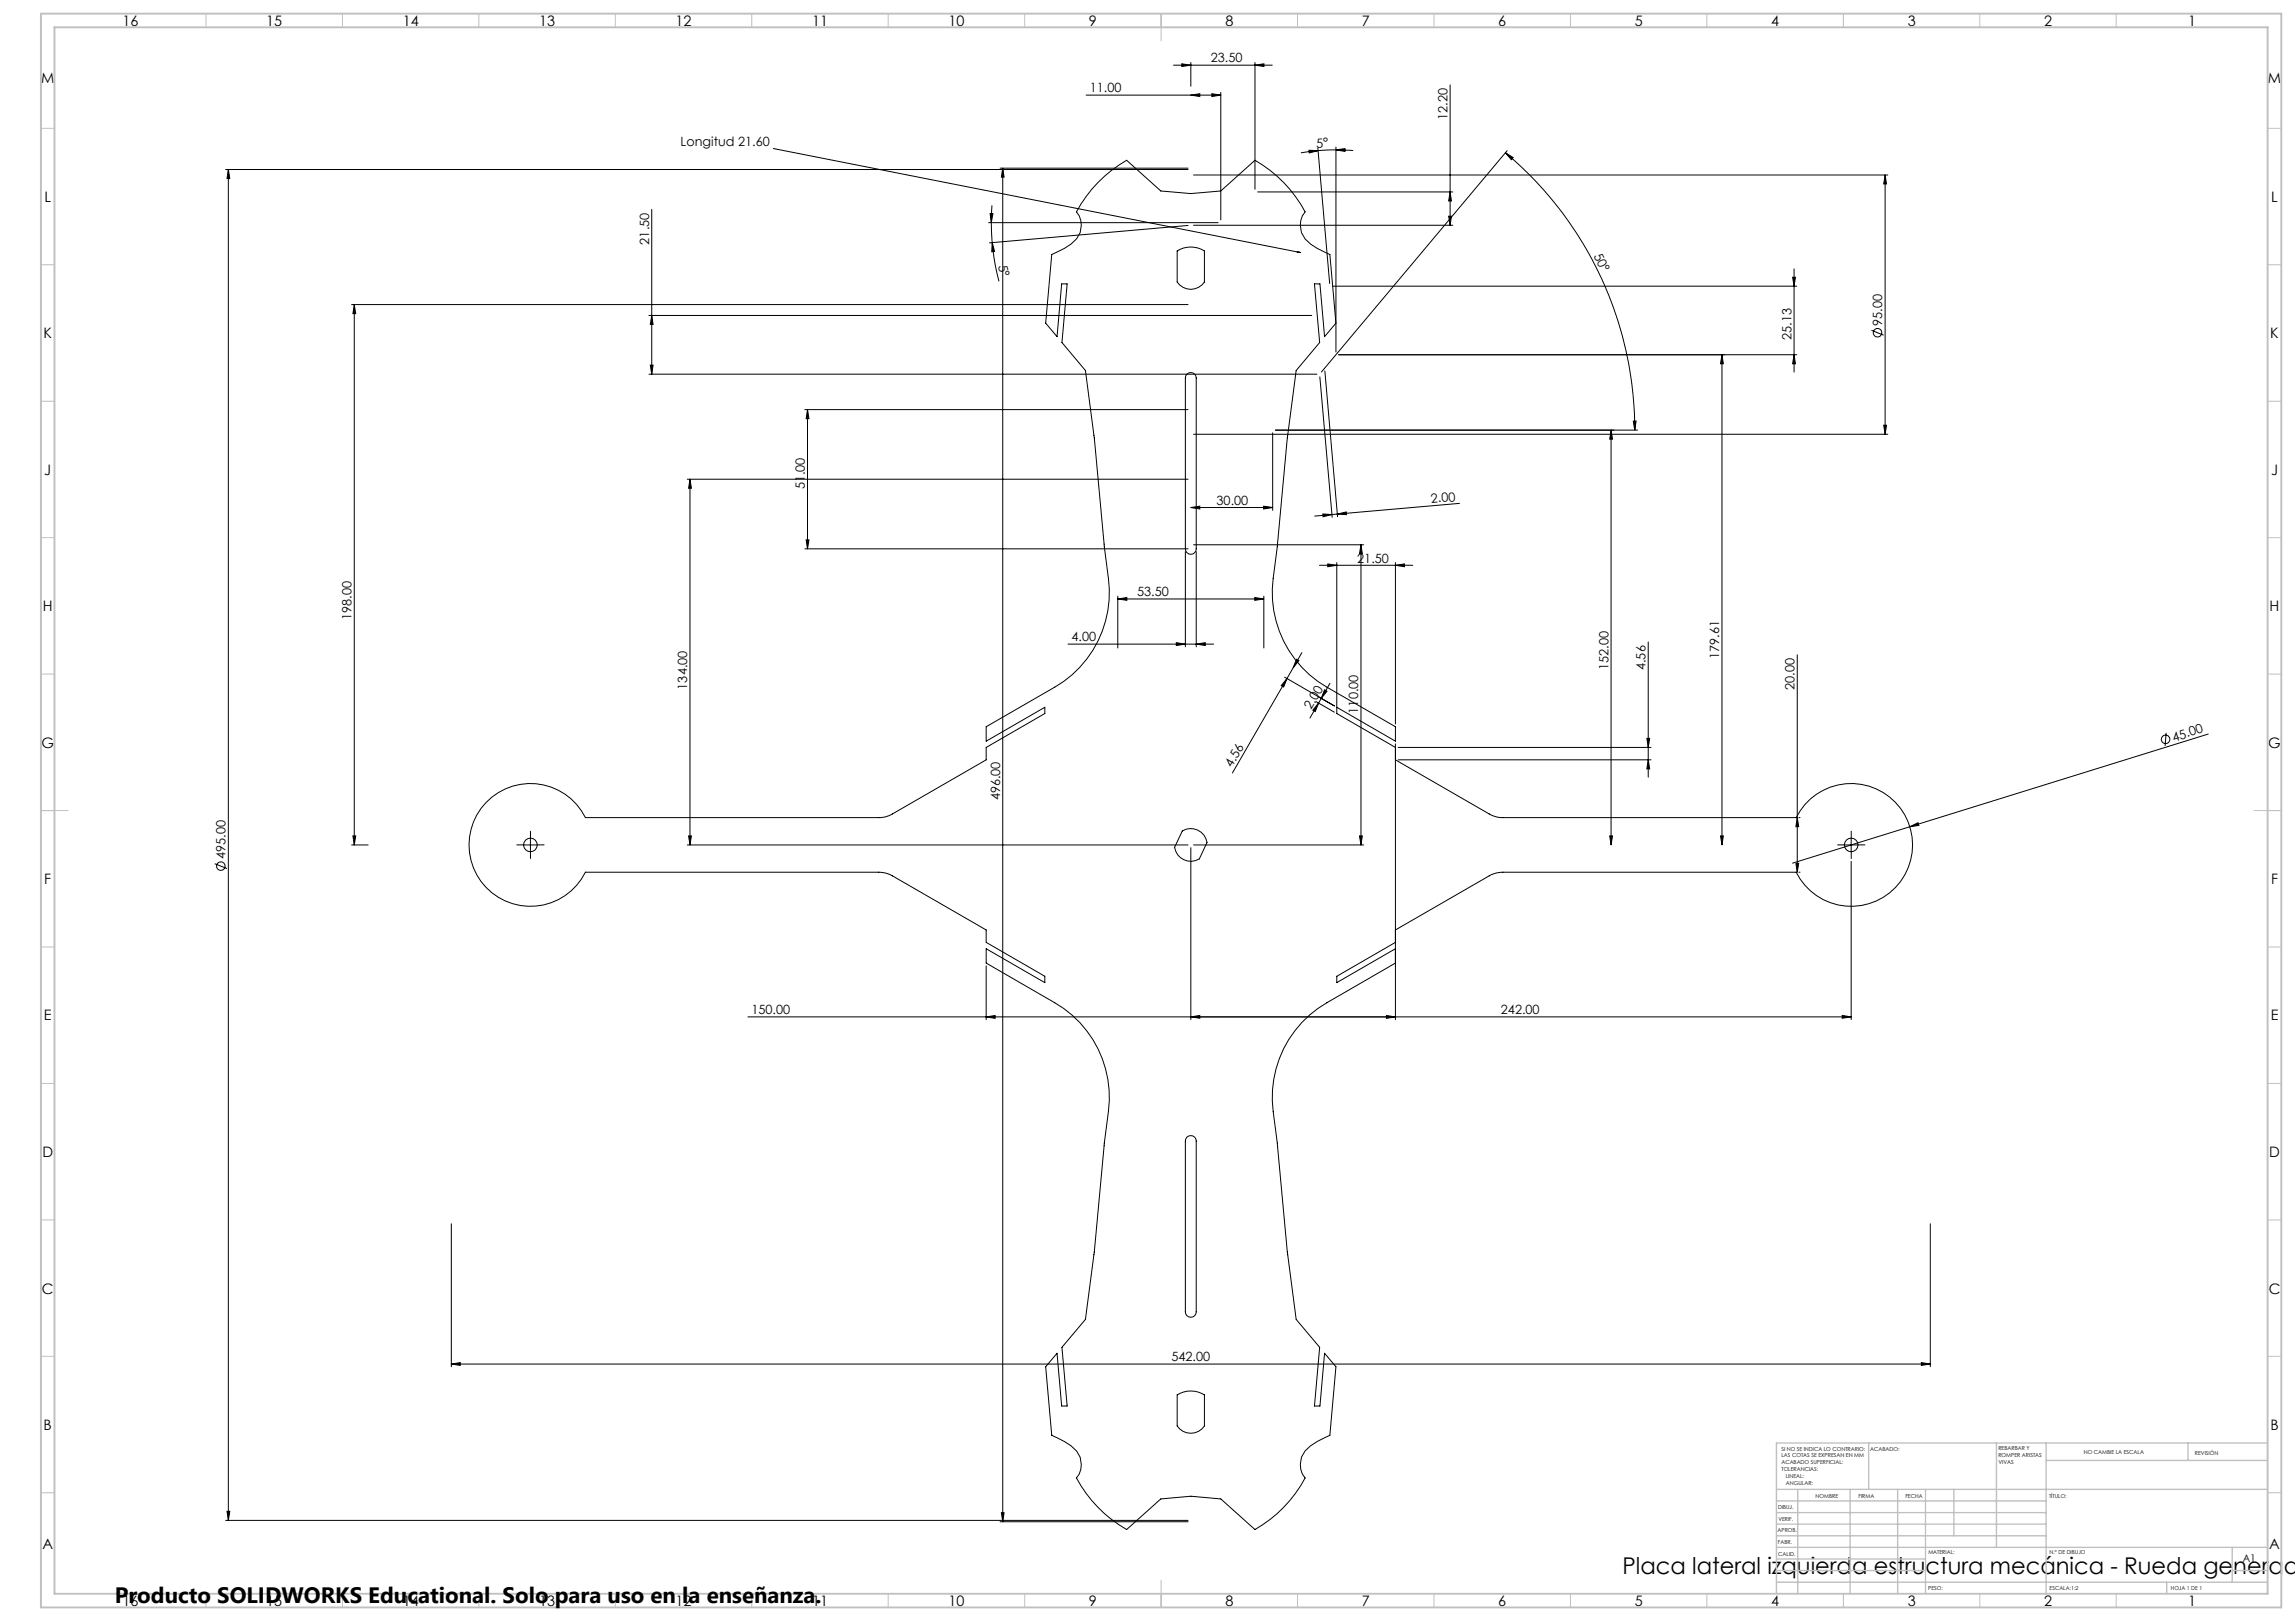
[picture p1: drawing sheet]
<svg xmlns="http://www.w3.org/2000/svg" width="841mm" height="594mm" viewBox="0 0 841 594" stroke-linecap="round" stroke-linejoin="round" font-family="sans-serif">
<defs><g id="words">
<text font-size="8.5" x="594.6" y="576.7">Placa lateral izquierda estructura mecánica - Rueda generad</text>
<text font-size="8.2" x="42.1" y="587.3">Producto SOLIDWORKS Educational. Solo para uso en la enseñanza.</text>
<g font-size="5.3">
<text x="44.8" y="9.5">16</text>
<text x="97.6" y="9.5">15</text>
<text x="147.6" y="9.5">14</text>
<text x="197.6" y="9.5">13</text>
<text x="247.6" y="9.5">12</text>
<text x="297.6" y="9.5">11</text>
<text x="347.6" y="9.5">10</text>
<text x="399.1" y="9.5">9</text>
<text x="449.1" y="9.5">8</text>
<text x="499.1" y="9.5">7</text>
<text x="549.1" y="9.5">6</text>
<text x="599.1" y="9.5">5</text>
<text x="649.1" y="9.5">4</text>
<text x="699.1" y="9.5">3</text>
<text x="749.1" y="9.5">2</text>
<text x="801.8" y="9.5">1</text>
<text x="15.1" y="30.5">M</text>
<text x="831.1" y="30.5">M</text>
<text x="16.3" y="74">L</text>
<text x="832.3" y="74">L</text>
<text x="16" y="124">K</text>
<text x="832" y="124">K</text>
<text x="16.2" y="173.9">J</text>
<text x="832.2" y="173.9">J</text>
<text x="15.7" y="223.9">H</text>
<text x="831.7" y="223.9">H</text>
<text x="15.2" y="274">G</text>
<text x="831.2" y="274">G</text>
<text x="16.2" y="324">F</text>
<text x="832.2" y="324">F</text>
<text x="16.1" y="373.9">E</text>
<text x="832.1" y="373.9">E</text>
<text x="15.5" y="423.9">D</text>
<text x="831.5" y="423.9">D</text>
<text x="15.4" y="474">C</text>
<text x="831.4" y="474">C</text>
<text x="16" y="524">B</text>
<text x="832" y="524">B</text>
<text x="15.5" y="567.5">A</text>
<text x="831.5" y="567.5">A</text>
<text x="44.8" y="588.5">16</text>
<text x="97.6" y="588.5">15</text>
<text x="147.6" y="588.5">14</text>
<text x="197.6" y="588.5">13</text>
<text x="247.6" y="588.5">12</text>
<text x="297.6" y="588.5">11</text>
<text x="347.6" y="588.5">10</text>
<text x="399.1" y="588.5">9</text>
<text x="449.1" y="588.5">8</text>
<text x="499.1" y="588.5">7</text>
<text x="549.1" y="588.5">6</text>
<text x="599.1" y="588.5">5</text>
<text x="649.1" y="588.5">4</text>
<text x="699.1" y="588.5">3</text>
<text x="749.1" y="588.5">2</text>
<text x="801.8" y="588.5">1</text>
</g>
<g font-size="4.7">
<text x="443.7" y="22.8">23.50</text>
<text x="399.3" y="33.8">11.00</text>
<text x="530.4" y="44" transform="rotate(-90 530.4 44)">12.20</text>
<text x="249.4" y="53.4">Longitud 21.60</text>
<text x="482.5" y="54.2" transform="rotate(-4 482.5 54.2)">5°</text>
<text x="237.8" y="89.6" transform="rotate(-90 237.8 89.6)">21.50</text>
<text x="583.9" y="93.7" transform="rotate(63 583.9 93.7)">50°</text>
<text x="365.8" y="97.3" transform="rotate(78 365.8 97.3)">5°</text>
<text x="689.8" y="119.3" transform="rotate(-90 689.8 119.3)">95.00</text>
<text x="656.4" y="124.5" transform="rotate(-90 656.4 124.5)">25.13</text>
<text x="294.9" y="179.4" transform="rotate(-90 294.9 179.4)">51.00</text>
<text x="445.8" y="185">30.00</text>
<text x="524.4" y="184.3" transform="rotate(-5 524.4 184.3)">2.00</text>
<text x="497.4" y="206.1">21.50</text>
<text x="416.7" y="218.4">53.50</text>
<text x="128.8" y="227.2" transform="rotate(-90 128.8 227.2)">198.00</text>
<text x="392.7" y="235">4.00</text>
<text x="589.4" y="245.5" transform="rotate(-90 589.4 245.5)">152.00</text>
<text x="603" y="245.6" transform="rotate(-90 603 245.6)">4.56</text>
<text x="630" y="241.4" transform="rotate(-90 630 241.4)">179.61</text>
<text x="251.8" y="252.7" transform="rotate(-90 251.8 252.7)">134.00</text>
<text x="657.6" y="252.9" transform="rotate(-90 657.6 252.9)">20.00</text>
<text x="480.5" y="260.2" transform="rotate(-60 480.5 260.2)">2.00</text>
<text x="497.7" y="261.5" transform="rotate(-90 497.7 261.5)">110.00</text>
<text x="796.6" y="271.8" transform="rotate(-17 796.6 271.8)">45.00</text>
<text x="451.4" y="281.6" transform="rotate(-60 451.4 281.6)">4.56</text>
<text x="366.5" y="293.3" transform="rotate(-90 366.5 293.3)">496.00</text>
<text x="82.6" y="314.8" transform="rotate(-90 82.6 314.8)">495.00</text>
<text x="275.4" y="371.6">150.00</text>
<text x="550" y="371.6">242.00</text>
<text x="429.3" y="498.8">542.00</text>
</g>
<text font-size="3.9" x="821.9" y="572.5">A1</text>
<g font-size="2">
<text x="652.8" y="531.6">SI NO SE INDICA LO CONTRARIO:</text>
<text x="685.4" y="531.6">ACABADO:</text>
<text x="732.3" y="531.5">REBARBAR Y</text>
<text x="732.3" y="534">ROMPER ARISTAS</text>
<text x="763.6" y="533">NO CAMBIE LA ESCALA</text>
<text x="804.3" y="533.2">REVISIÓN</text>
<text x="652.8" y="534.1">LAS COTAS SE EXPRESAN EN MM</text>
<text x="652.8" y="536.6">ACABADO SUPERFICIAL:</text>
<text x="652.8" y="539.1">TOLERANCIAS:</text>
<text x="732.3" y="536.5">VIVAS</text>
<text x="654.4" y="541.6">LINEAL:</text>
<text x="654.4" y="544.1">ANGULAR:</text>
<text x="665.3" y="549">NOMBRE</text>
<text x="681" y="548.9">FIRMA</text>
<text x="698.2" y="548.9">FECHA</text>
<text x="750.9" y="548.9">TÍTULO:</text>
<text x="651.6" y="553.1">DIBUJ.</text>
<text x="651.7" y="557.3">VERIF.</text>
<text x="651.4" y="561.4">APROB.</text>
<text x="651.5" y="565.8">FABR.</text>
<text x="706.6" y="569.5">MATERIAL:</text>
<text x="751.1" y="569.5">N.º DE DIBUJO</text>
<text x="651.7" y="570.1">CALID.</text>
<text x="706.6" y="582.5">PESO:</text>
<text x="751.1" y="582.6">ESCALA:1:2</text>
<text x="795.5" y="582.6">HOJA 1 DE 1</text>
</g>
</g></defs>
<g fill="none" stroke="#000" stroke-width=".37">
<path d="M398 34.8h49.4M430 23.9h36.2M433.1 23.4l3.3 .5-3.3 .5zM436.4 34.8l3.3-.4v1zM436.4 22.9v8.7M444.1 34.4l3.3 .4-3.3 .6zM447.4 33.9v46.7M459.9 23.9l3.3-.5v1zM459.9 22.9v46.4M531.4 31.1v51.4M283.4 54.4l193.2 38.2M479.7 55.1l3.3 .1-3.2 .8z"/>
<path d="M482.9 54.2l4.4 49.7M483 55.2l-6.3 .8M489.5 53.9v75.1M489.5 54.9l3.4-.4-.1 1zM489.5 54.9l-6.5 .3M489.5 54.9l6.4 .3M551.7 56l2.8 1.7-.7 .8zM551.7 56a132.7 132.7 0 0 1 47.4 101.6M552.3 55.2l-68.1 81.1M82.7 62.1h352.7M83.7 62.1l.5 3.3h-1zM83.7 62.1v495"/>
<path d="M238.8 76.7v60.4M362.8 78.3h1.1l-.6 3.3zM363.5 75.2l-.2 6.4M366.5 61.6h68.9M367.5 61.6l.4 3.3h-.9zM367.5 61.6v496M437.4 64.1h254.4M460.9 70.3h71.5M530.9 79.2h1l-.5 3.3zM531.4 70.3l.5 3.4h-1zM690.8 64.1l.5 3.3h-1zM690.8 64.1v95"/>
<path d="M362.3 81.6h84.1M363.3 81.6l.3 7.3M363.6 88.9l.9 3.2-1.1 .1zM363.6 88.9l1 7.8 1.5 6.4M431.4 92a9.3 9.3 0 0 1 10 0v11.4a6 6 0 0 1-10 0zM435.4 82.6l-72.8 6.4M437.4 82.5h95M475.4 92.2l1.2 .4-1.2-.2zM657.4 98.5v37.8M128.8 111.6h306.6M129.8 111.6l.6 3.3h-1.1zM129.8 111.6v198"/>
<path d="M237.8 115.6h242.9M238.8 115.6l.5 3.3h-1zM488.4 104.9h170M656.9 101.6h1l-.5 3.3zM237.8 137.1h244.8M238.3 133.8h1l-.5 3.3zM434.9 137.1a1.99 1.99 0 0 1 2.2-.4 1.99 1.99 0 0 1 1.3 1.8v62.6a1.99 1.99 0 0 1-2 2 1.99 1.99 0 0 1-2-2v-62.6zM483.7 138.1l4.5 51.4M485.5 136l4.6 53.4M631 130l.5 3.3h-1zM631 130v179.6M657.4 130l.5 3.3h-1z"/>
<path d="M658.4 130h-167.9M685.8 121l4.4 1.8M294.9 150.1h140.5M295.9 150.1l.5 3.3h-1zM295.9 150.1v51M437.4 159.1h254.4M466.4 158.6v28.4M590.4 157.6v152M590.4 157.6l.5 3.3h-1zM598.5 154.3h1l-.4 3.3zM600.1 157.6h-132.7M690.3 155.8h1l-.5 3.3z"/>
<path d="M251.8 175.6h183.6M252.8 175.6v134M252.8 175.6l.6 3.3h-1.1zM295.4 197.8h1l-.5 3.3zM436.4 186l3.3-.5v1zM436.4 186h30M437.4 199.6h62.3M463.1 185.5l3.3 .5-3.3 .5zM484.8 188.3l3.3 .3-3.3 .8zM488.1 188.6l-6.3 .5M490.1 188.4l3.2-.8 .1 1zM498.7 199.6l.5 3.3h-1z"/>
<path d="M498.7 199.6v110M534.8 184.5l-46.7 4.1M294.9 201.1h140.5M409.6 219.5l3.3-.5v1zM409.6 218.5v18.9M409.6 219.5h53.5M434.4 202.1v34.9M438.4 202.1v34.9M459.8 219l3.3 .5-3.3 .5zM463.1 218.5v18.9M483.5 207.1h34.2M486.6 206.7l3.3 .4-3.3 .6z"/>
<path d="M489.9 206.2v55.3l21.5 12.4M511.4 207.1l3.3-.4v1zM511.4 206.2v59.1M391.4 236h53.3M431.1 235.5l3.3 .5-3.3 .5zM438.4 236l3.3-.5v1zM477.1 239.2l-3.2 5.5M604 235.2v49.6M658.6 240v79.6M470.7 248.1l18.3 10.6M471.6 248.6l-20 34.6M471.6 248.6l-1.2 3.1-.9-.5z"/>
<path d="M473.9 244.7l-2.3 3.9M475.1 241.6l.9 .5-2.1 2.6zM482.3 257.1l6.7 3.9M483.2 257.6l-3.2 5.5M483.2 257.6l-1.2 3.1-.9-.5zM484.2 255.9l-1 1.7M485.4 252.8l.9 .5-2.1 2.6zM487.4 250.4l-3.2 5.5M489.9 259.2l21.5 12.4v-5.3l-25.2-14.5a40 40 0 0 1-19.7-39.8l1.6-11.7a829 829 0 0 1 6.9-64.5l8.6-10.3-1.9-21.5h2l1.7 19.4 4.1-5-2.2-25.1a25.3 25.3 0 0 1-9-5.7 7.8 7.8 0 0 1 0-10 47.7 47.7 0 0 0-18.4-18.9l-12.5 11.3-11 .9-11-.9-12.5-11.3a47.7 47.7 0 0 0-18.4 18.9 8 8 0 0 1-2 11.9l-2.4 1.5-4.7 2.3-2.2 25.1 4.1 5 1.7-19.4h2.1l-2 21.5 8.7 10.3a829 829 0 0 1 6.9 64.5l1.5 11.7a40 40 0 0 1-19.7 39.8l-25.1 14.5v5.3l21.5-12.4v2.3l-21.5 12.4v4.5l-34.4 19.9a9.3 9.3 0 0 1-5 1.3h-107.5a22.5 22.5 0 0 0-34.2-7.5 22.5 22.5 0 0 0 0 35 22.5 22.5 0 0 0 34.2-7.5h107.5a10.2 10.2 0 0 1 5 1.4l34.4 19.8v4.5l21.5 12.4v2.4l-21.5-12.4v5.2l25.1 14.5a39.9 39.9 0 0 1 19.7 39.8l-1.5 11.7a833.4 833.4 0 0 1-6.9 64.6l-8.7 10.2 2 21.5h-2.1l-1.7-19.3-4.1 4.9 2.2 25.1a26.7 26.7 0 0 1 9.1 5.8 7.8 7.8 0 0 1 0 9.9 47.7 47.7 0 0 0 18.4 18.9l12.5-11.2 11-1 11 1 12.5 11.2a47.7 47.7 0 0 0 18.4-18.9 8 8 0 0 1 2-11.8l2.4-1.6 4.6-2.3 2.2-25.1-4.1-4.9-1.7 19.3h-2l1.9-21.5-8.6-10.2a833.4 833.4 0 0 1-6.9-64.6l-1.6-11.7a39.9 39.9 0 0 1 19.7-39.8l25.2-14.5M511.4 278.4l34.3 19.9a9.3 9.3 0 0 0 5 1.3h107.5a22.5 22.5 0 0 1 34.3-7.5 22.5 22.5 0 0 1 0 35 22.5 22.5 0 0 1-34.3-7.5h-107.5a10.2 10.2 0 0 0-5 1.4l-34.3 19.8M511.4 272.6v101.1M512.4 273.9h92.6"/>
<path d="M512.4 278.4h92.6M603.5 270.6h1l-.5 3.3zM604 278.4l.5 3.4h-1zM793.8 268.5l-.4 4.8M809.2 269l-152.3 47.3M658.6 299.6l.5 3.3h-1zM659.2 299.6h.4M78.7 316.5l4.4 1.8M128.8 309.6h6.1M129.3 306.3h1.1l-.6 3.3zM191.9 309.6h5M194.4 307.1v5"/>
<path d="M251.8 309.6h183.6M252.3 306.3h1.1l-.6 3.3zM433.2 304.5a6 6 0 0 1 9.1 4.2l-2.8 6a6 6 0 0 1-9.1-4.2zM436.4 310.6v63M437.4 309.6h62.3M498.2 306.3h1l-.5 3.3zM589.9 306.3h1l-.5 3.3zM630.5 306.3h1l-.5 3.3zM658.1 316.3h1l-.5 3.3zM659.2 319.6h.4M675.9 309.6h5M678.4 315.6v58"/>
<path d="M678.4 307.1v5M699.8 303l3.1-1.5 .3 1zM361.4 353.9v19.8M511.4 345.3l-21.5 12.4v2.4l21.5-12.4M361.4 372.6l3.3-.5v1.1zM436.4 372.6l3.3-.5v1zM508.1 372.1l3.3 .5-3.3 .6zM675.1 372.1l3.3 .5-3.3 .5zM678.4 372.6h-404.3M434.9 416.7a2.01 2.01 0 0 1 2.2-.4 2.01 2.01 0 0 1 1.3 1.8v62.6a1.99 1.99 0 0 1-2 2 1.99 1.99 0 0 1-2-2v-62.6zM165.4 448.4v52.4M707.4 448.4v52.4"/>
<path d="M165.4 499.8l3.3-.5v1zM165.4 499.8h542M704.1 499.3l3.3 .5-3.3 .5zM431.4 511.1a9.5 9.5 0 0 1 10 0v11.4a6 6 0 0 1-10 0zM82.7 557.1h352.7M83.2 553.8h1l-.5 3.3zM366.5 557.6h68.9M367 554.3h.9l-.4 3.3z"/>
<circle cx="688" cy="121.9" r="1.55"/>
<circle cx="793.6" cy="270.9" r="1.55"/>
<circle cx="80.9" cy="317.4" r="1.55"/>
<circle cx="194.4" cy="309.6" r="2.5"/>
<circle cx="678.4" cy="309.6" r="2.5"/>
</g>
<path d="M191.9 309.6h-2.5M194.4 307.1v-2.5M194.4 312.1v2.5M196.9 309.6h2.5M675.9 309.6h-2.5M678.4 307.1v-2.5M678.4 312.1v2.5M680.9 309.6h2.5" fill="none" stroke="#000" stroke-width=".37" stroke-dasharray="15.2 1.3 1.3 1.3"/>
<g fill="none" stroke="#c0c0c0" stroke-width=".37">
<path d="M75.5 5v5M125.5 5v5M175.5 5v5M225.5 5v5M275.5 5v5M325.5 5v5M375.5 5v5M425.5 5v10M475.5 5v5M525.5 5v5M575.5 5v5M625.5 5v5"/>
<path d="M675.5 5v5M725.5 5v5M775.5 5v5M15 47h5M831 47h5M15 97h5M831 97h5M15 147h5M831 147h5M15 197h5M831 197h5M15 247h5"/>
<path d="M831 247h5M15 297h10M826 297h10M15 347h5M831 347h5M15 397h5M831 397h5M15 447h5M831 447h5M15 497h5M831 497h5M15 547h5"/>
<path d="M831 547h5M425.5 579v10M75.5 584v5M125.5 584v5M175.5 584v5M225.5 584v5M275.5 584v5M325.5 584v5M375.5 584v5M475.5 584v5M525.5 584v5M575.5 584v5"/>
<path d="M625.5 584v5M675.5 584v5M725.5 584v5M775.5 584v5"/>
</g>
<g fill="none" stroke="#c0c0c0" stroke-width=".5">
<path d="M684.8 528.8v17M731.6 528.8v38.2M749.8 528.8v55.2M749.8 535.2h81.2M801.8 528.8v6.4M831 528.8h-180v55.2M651 545.8h180M651 558.5h98.8M651 554.3h98.8M651 550h98.8M658.8 545.8v38.2M678 545.8v38.2"/>
<path d="M695.4 545.8v38.2M705.6 545.8v38.2M716 545.8v17M651 579.8h180M651 562.8h98.8M651 575.5h54.6M651 571.3h54.6M651 567h180M794 579.8v4.2M818 575.5h13M818 567v12.8"/>
</g>
<path d="M15 5h821v584h-821zM20 10h811v574h-811z" fill="none" stroke="#c0c0c0" stroke-width=".7"/>
<g fill="#000">
<path d="M475.4 92.2l1.2 .4-1.2-.2zM699.8 303l3.1-1.5 .3 1z"/>
<path d="M479.7 55.1l.1 .9 3.2-.8zM489.5 54.9l3.3 .6 .1-1z"/>
<path d="M551.7 56l2.1 2.5 .7-.8zM598.5 154.3l.6 3.3 .4-3.3z"/>
<path d="M367.5 61.6l.4 3.3h-.9zM367 554.3h.9l-.4 3.3zM129.8 111.6l.6 3.3h-1.1zM129.3 306.3h1.1l-.6 3.3zM295.9 150.1l.5 3.3h-1zM295.4 197.8h1l-.5 3.3zM252.8 175.6l.6 3.3h-1.1zM252.3 306.3h1.1l-.6 3.3zM590.4 157.6l.5 3.3h-1zM589.9 306.3h1l-.5 3.3zM631 130l.5 3.3h-1zM630.5 306.3h1l-.5 3.3zM238.8 115.6l.5 3.3h-1zM238.3 133.8h1l-.5 3.3zM658.6 299.6l.5 3.3h-1zM658.1 316.3h1l-.5 3.3z"/>
<path d="M363.6 88.9l-.2 3.3 1.1-.1zM362.8 78.3l.5 3.3 .6-3.3z"/>
<path d="M484.8 188.3l3.3 .3-3.3 .8zM490.1 188.4l3.2-.8 .1 1z"/>
<path d="M486.6 206.7l3.3 .4-3.3 .6zM511.4 207.1l3.3-.4v1z"/>
<path d="M438.4 236l3.3-.5v1zM431.1 235.5l3.3 .5-3.3 .5z"/>
<path d="M475.1 241.6l.9 .5-2.1 2.6zM471.6 248.6l-1.2 3.1-.9-.5zM485.4 252.8l.9 .5-2.1 2.6zM483.2 257.6l-1.2 3.1-.9-.5z"/>
<path d="M603.5 270.6h1l-.5 3.3zM604 278.4l.5 3.4h-1z"/>
<path d="M498.2 306.3h1l-.5 3.3zM498.7 199.6l.5 3.3h-1zM83.2 553.8h1l-.5 3.3zM83.7 62.1l.5 3.3h-1zM690.3 155.8h1l-.5 3.3zM690.8 64.1l.5 3.3h-1zM657.4 130l.5 3.3h-1zM656.9 101.6h1l-.5 3.3zM530.9 79.2h1l-.5 3.3zM531.4 70.3l.5 3.4h-1z"/>
<path d="M508.1 372.1l3.3 .5-3.3 .6zM361.4 372.6l3.3-.5v1.1z"/>
<path d="M704.1 499.3l3.3 .5-3.3 .5zM165.4 499.8l3.3-.5v1zM463.1 185.5l3.3 .5-3.3 .5zM436.4 186l3.3-.5v1zM444.1 34.4l3.3 .4-3.3 .6zM436.4 34.8l3.3-.4v1zM459.9 23.9l3.3-.5v1zM433.1 23.4l3.3 .5-3.3 .5zM675.1 372.1l3.3 .5-3.3 .5zM436.4 372.6l3.3-.5v1zM459.8 219l3.3 .5-3.3 .5zM409.6 219.5l3.3-.5v1z"/>
</g>
<use href="#words"/>
</svg>
